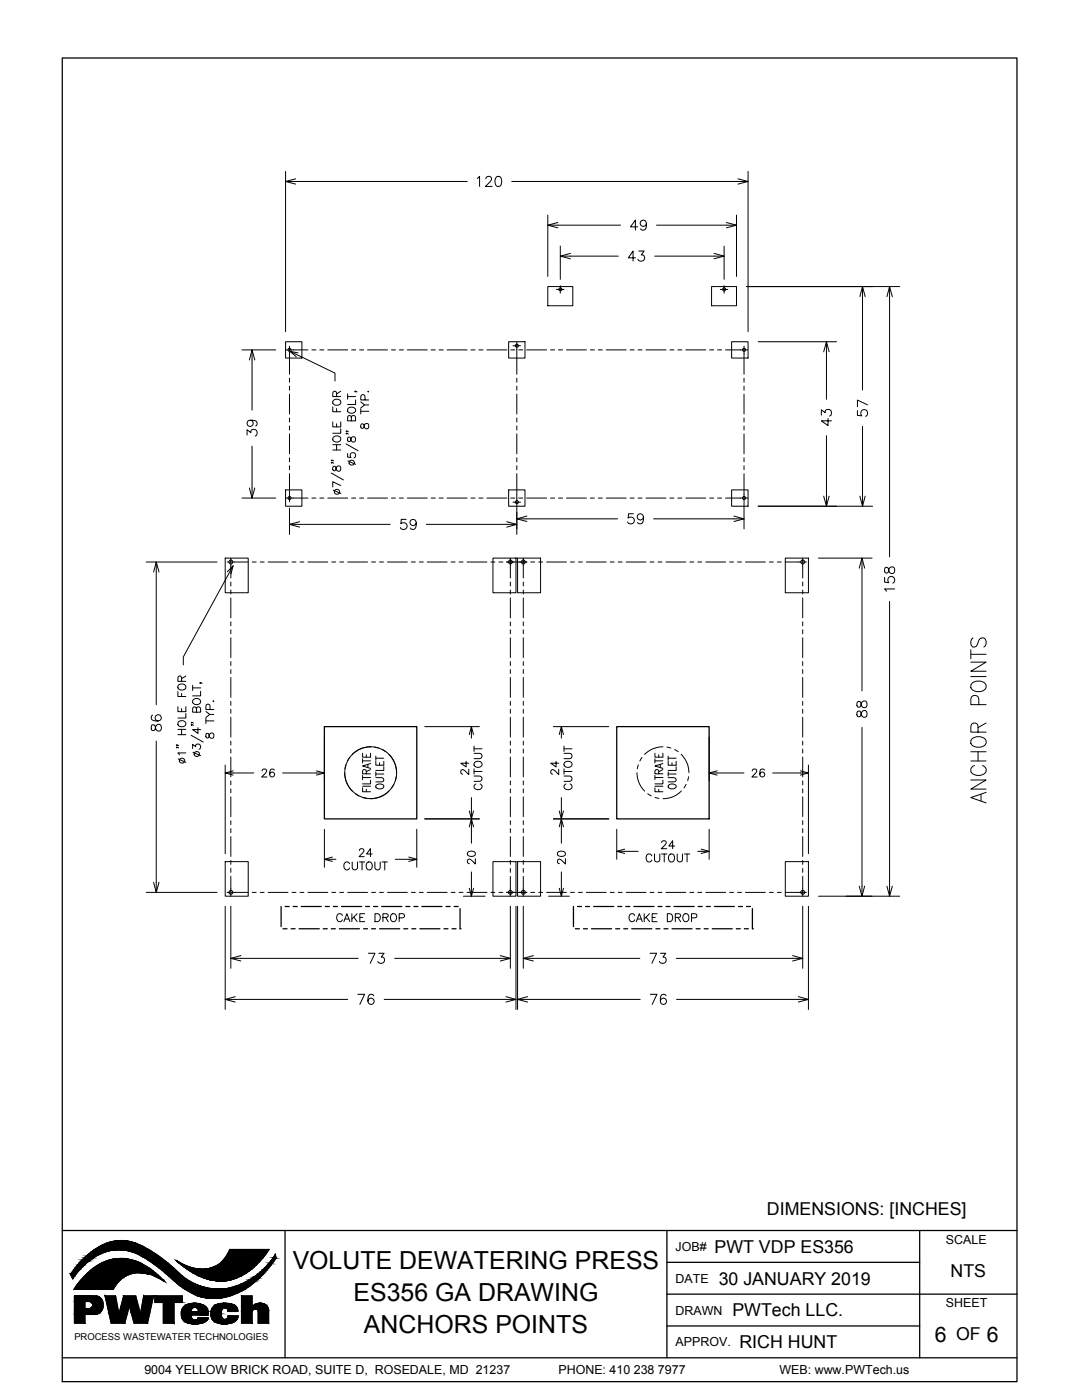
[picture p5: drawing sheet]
<svg xmlns="http://www.w3.org/2000/svg" width="216mm" height="279mm" viewBox="0 0 216 279" stroke-linecap="round" stroke-linejoin="round" font-family="sans-serif">
<defs><g id="words">
<text font-size="6.2" x="197.6" y="161.6" transform="rotate(-90 197.6 161.6)">ANCHOR POINTS</text>
<g font-size="5">
<text x="58.4" y="253.3">VOLUTE DEWATERING PRESS</text>
<text x="70.5" y="259.7">ES356 GA DRAWING</text>
<text x="72.6" y="266">ANCHORS POINTS</text>
</g>
<text font-size="4.9" x="124.2" y="185.2">CAKE DROP</text>
<g font-size="4.3">
<text x="186.6" y="267.7">6</text>
<text x="196.9" y="267.7">6</text>
</g>
<g font-size="3.5">
<text x="153" y="242.4">DIMENSIONS: [INCHES]</text>
<text x="142.6" y="250">PWT VDP ES356</text>
<text x="143.4" y="256.4">30 JANUARY 2019</text>
<text x="189.7" y="254.8">NTS</text>
<text x="146.2" y="262.7">PWTech LLC.</text>
<text x="147.6" y="269.1">RICH HUNT</text>
<text x="190.8" y="267.5">OF</text>
</g>
<g font-size="2.5">
<text x="134.8" y="249.6">JOB#</text>
<text x="188.7" y="248.2">SCALE</text>
<text x="134.8" y="256">DATE</text>
<text x="134.8" y="262.3">DRAWN</text>
<text x="188.7" y="260.8">SHEET</text>
<text x="134.8" y="268.7">APPROV.</text>
<text x="28.8" y="274.2">9004 YELLOW BRICK ROAD, SUITE D, ROSEDALE, MD 21237</text>
<text x="111.4" y="274.2">PHONE: 410 238 7977</text>
<text x="155.5" y="274.2">WEB: www.PWTech.us</text>
</g>
<text font-size="1.9" x="14.8" y="267.3">PROCESS WASTEWATER TECHNOLOGIES</text>
</g></defs>
<!-- layer: DIM ANCHOR -->
<g fill="none" stroke="#000" stroke-width=".2">
<path d="M57 34.2v32M59 36.2h34.2M95.2 35.6l.5-.4v2M96.9 35.7l.4-.5h.4l.3 .2a.63 .63 0 0 1-.2 .9l-.9 .9h1.3M99.1 35.3a.63 .63 0 0 1 .9 .3 1.74 1.74 0 0 1-.2 1.5 .66 .66 0 0 1-.9-.3 1.58 1.58 0 0 1 .2-1.5zM102.1 36.2h45.2M149.3 34.2v32M109.3 42.9v12.3M111.3 44.9h12.5M111.8 49.1v6.7M113.8 51.1h9.6M126.8 51.5h-1.4l.9-1.4v2"/>
<path d="M127.3 45.3h-1.5l1-1.4v2M127.5 50.1h1l-.5 .8a.64 .64 0 0 1 .6 .7 .64 .64 0 0 1-.8 .5l-.3-.1-.2-.3M129 44.6a.63 .63 0 0 1-.9 .6 .63 .63 0 0 1-.2-1 .63 .63 0 0 1 1 0 1.74 1.74 0 0 1-.2 1.6 .63 .63 0 0 1-.9-.1M130.6 51.1h11.9M131 44.9h13.9M144.5 49.1v6.7M147 42.9v12.3M149 57.2h30.5M172.1 59.2v18.6M177.5 59.2v51.9M48.3 69.8h6.7M50.3 71.8v10.1"/>
<path d="M66.5 80a.8 .8 0 0 1 1-.3 .8 .8 0 0 1 .4 .9 .79 .79 0 0 1-1 .3 .79 .79 0 0 1-.4-.9zM67.2 79.1l-.1-.9-.2-.1-.4 .1-.1 .3v.6h1.6M68 78.1l-.8 .5M69.4 79.1h1.6M69.4 78.6v1.1M70.9 78.1v.1v-.1l.3 .1M71 79.8v.9h-1.6M72.8 79.8v-.7a.42 .42 0 0 0-.4-.4 .42 .42 0 0 0-.4 .4v.7h1.6M73.5 78.1v.1zM151.3 68.2h15.6M164.9 70.2v9.5M48.3 99.4h6.7"/>
<path d="M49.3 86.8v-1l.8 .5a.67 .67 0 0 1 .9-.6 .67 .67 0 0 1 .2 1.1l-.3 .2M50 83.9a.63 .63 0 0 1 .5 .8 .63 .63 0 0 1-1 .3 .63 .63 0 0 1 .1-1.1 1.91 1.91 0 0 1 1.6 .2 .58 .58 0 0 1-.2 .9M50.3 89v8.4M66.1 94.4l2.4 1.4M66.2 92.3v.2v-.2l.3 .2M66.2 91.8v.2v-.2l.3 .2M66.4 84.2v1h1.6v-1M66.4 81.2v1h1.6M66.4 89.8h1.6M66.4 88.8h1.6M66.5 93.1a.57 .57 0 0 0 .1 .9l.4-.3a.56 .56 0 0 1 .2-.6 .56 .56 0 0 1 .7 0l.1 .6a.46 .46 0 0 1-.5 .4 .46 .46 0 0 1-.4-.5l-.1-.3a.31 .31 0 0 0-.5-.2zM66.5 87.3a.79 .79 0 0 1 1-.3 .79 .79 0 0 1 .4 .9 .79 .79 0 0 1-1 .3 .79 .79 0 0 1-.4-.9z"/>
<path d="M66.5 97.8l1.5 .7M67.2 81.6v.6M67.2 84.6v.6M67.2 88.8v1M68 96.9l-1.6-.8v1.1M68 85.6v.9h-1.6M69 88.6l2.5 1.4M69.1 86.5v.1v-.1l.4 .1M69.1 86v.2v-.2l.4 .2M69.4 90.5v.7l.6 .1a.56 .56 0 0 1 0-.8 .56 .56 0 0 1 .9 .1 .56 .56 0 0 1-.3 .8M69.4 87.3a.62 .62 0 0 0 .2 .8l.4-.2a.56 .56 0 0 1 .2-.6 .56 .56 0 0 1 .7 0l.1 .5-.2 .3a.58 .58 0 0 1-.7 0 .58 .58 0 0 1-.1-.6 .32 .32 0 0 0-.6-.2zM69.4 81.6a.79 .79 0 0 1 1-.3 .79 .79 0 0 1 .5 .9 .79 .79 0 0 1-1 .3 .79 .79 0 0 1-.5-.9z"/>
<path d="M69.4 92l1.6 .7M70.1 83.3l.3-.4 .4 .1 .2 .3v.7h-1.6v-.7l.1-.3 .3-.1 .2 .2 .1 .9M72 82.1h1.6M72 81.6v1M72 80.2l.7 .6M72.1 84.7a.57 .57 0 0 0 .1 .8l.4-.2a.56 .56 0 0 1 .2-.7 .56 .56 0 0 1 .7 .1l.1 .5a.45 .45 0 0 1-.5 .4 .45 .45 0 0 1-.4-.5l-.1-.3a.31 .31 0 0 0-.5-.1zM73.6 80.8h-.9l-.7 .6M163.9 82.8v-1l.8 .6a.67 .67 0 0 1 1-.5 .67 .67 0 0 1-.2 1.1M164.9 87v12M165.2 83.5v1.4l-1.3-.9h2M171.1 81.9v1l.9 .1a.71 .71 0 0 1-.1-1.1 .71 .71 0 0 1 1.1 .1 .71 .71 0 0 1-.3 1.1M172.1 85.1v13.9"/>
<path d="M173.1 80.8l-2-1v1.4M29.2 112.2h14.1M31.2 114.2v26.4M57.8 101.4v5.3M59.8 104.6h18.1M81 103.7h-.9l-.1 .8a.71 .71 0 0 1 1.1 0 .71 .71 0 0 1-.2 1.1 .71 .71 0 0 1-1-.3M83.1 104.3a.63 .63 0 0 1-.9 .6 .63 .63 0 0 1-.3-1 .63 .63 0 0 1 1.1 0 1.74 1.74 0 0 1-.2 1.7 .58 .58 0 0 1-.9-.2M85.1 104.6h16M103.1 101.1v5.6M105.1 103.5h18.1M126.4 102.5h-1l-.1 .9a.71 .71 0 0 1 1.1 0 .71 .71 0 0 1-.1 1.1 .71 .71 0 0 1-1.1-.3M128.4 103.2a.63 .63 0 0 1-.8 .6 .63 .63 0 0 1-.3-1 .63 .63 0 0 1 1 0 1.76 1.76 0 0 1-.2 1.7 .63 .63 0 0 1-.9-.2"/>
<path d="M130.4 103.5h16.1M148.5 100.3v5.3M151.3 101h22.8M163.3 111.4h10.7M172 113.4v24.5M176.5 115.2v1l.9 .1a.71 .71 0 0 1-.1-1.1 .71 .71 0 0 1 1.1 .1 .71 .71 0 0 1-.3 1.1M176.6 113.3a.77 .77 0 0 0 .2 1.1h.2a1.03 1.03 0 0 0 .5-1 .56 .56 0 0 1 .6-.3 .56 .56 0 0 1 .4 .5v.4a.58 .58 0 0 1-.6 .5 .58 .58 0 0 1-.5-.6l-.1-.4a.4 .4 0 0 0-.7-.2zM178.5 117.5h-2l.4 .5M35.5 138v1h1.6M35.6 136.8a.79 .79 0 0 1 .9-.3 .79 .79 0 0 1 .5 .9 .79 .79 0 0 1-1 .3 .79 .79 0 0 1-.4-.9zM36.2 136v-.9l-.3-.2-.3 .1-.1 .3v.7h1.6M36.2 138.4v.6"/>
<path d="M37.1 134.9l-.9 .5M38.4 137.3h1.6M38.4 136.8v1M38.5 139.7a.79 .79 0 0 1 1-.3 .79 .79 0 0 1 .4 .9 .79 .79 0 0 1-.9 .3 .79 .79 0 0 1-.5-.9zM39.9 136.2v.2v-.2l.4 .2M40 138v.9h-1.6M42.6 139.9v.1zM177.5 120v56.8M30.3 144.7a.79 .79 0 0 0 .2 1.1l.4-.1v-.2a.84 .84 0 0 1 .9-1 .67 .67 0 0 1 .4 .9 .67 .67 0 0 1-.9 .4l-.4-.9a.42 .42 0 0 0-.6-.2zM30.5 142.7a.59 .59 0 0 0-.3 .6 .59 .59 0 0 0 .4 .5 1.17 1.17 0 0 0 1.6-.5 .63 .63 0 0 0-.6-.7 .63 .63 0 0 0-.7 .6 .63 .63 0 0 0 .6 .7M31.2 147.9v28.2M35.3 149.1v.2v-.2l.3 .2"/>
<path d="M35.3 148.7v.1v-.1l.3 .1M35.5 141v1h1.6v-1M35.5 146.6h1.6M35.5 145.6h1.6M35.6 144.1a.79 .79 0 0 1 .9-.3 .79 .79 0 0 1 .5 .9 .79 .79 0 0 1-1 .4 .79 .79 0 0 1-.4-1zM35.6 151.5l1.5 .6M36.2 141.4v.6M36.2 145.6v1M37.1 150.3h-1.6l.3 .3M37.1 142.4v.9h-1.6M38.1 146.7l2.5 1.4M38.2 144.6v.2v-.2l.4 .2"/>
<path d="M38.2 144.2v.1v-.1l.4 .1M38.4 149.4v-.9l.6 .5a.54 .54 0 0 1 .9-.4 .54 .54 0 0 1-.2 .9M38.5 150.1l1.5 .7M39.2 141.5l.3-.4h.4l.1 .4v.6h-1.6v-.6l.2-.4h.3l.2 .1 .1 .9M39.5 145.2v1.2l-1.1-.8h1.6M41.1 143.9h1.6M41.1 143.3v1.1M41.1 142l.7 .6M41.1 146.4a.54 .54 0 0 0 .4 .9l.3-.6a.46 .46 0 0 1 .4-.4 .46 .46 0 0 1 .5 .4l-.1 .5-.2 .1a.78 .78 0 0 1-.8-.9zM41.9 141.6l-.1-.9-.2-.2-.4 .1-.1 .3v.7h1.6M42.7 142.6h-.9l-.7 .6M44.9 152.7v17.7"/>
<path d="M46.5 154.3h4.1M52.3 153.9l.3-.4h.5l.1 .3-.2 .5-.8 .8h1.1M54.7 153.7v-.2a.54 .54 0 0 0-.8 .3 .91 .91 0 0 0 .4 1.3 .5 .5 0 0 0 .5-.5 .5 .5 0 0 0-.5-.5 .5 .5 0 0 0-.5 .4M56.4 154.3h6.7M64.7 147.1v8.8M72.3 157.2v.8h1.6M72.3 150.3v.8h1.6v-.8M72.3 156.9h1.6M72.3 155.2h1.6M72.3 151.8h1.6M72.3 151.4v.9M72.3 154.7v.9"/>
<path d="M73.1 154.4l-.1-.7-.2-.1-.4 .1-.1 .7h1.6M73.1 150.6v.5M73.1 157.5v.5M73.4 152.6v.6M73.9 155.7v.7h-1.6M73.9 152.4l-1.6 .5 1.6 .5M73.9 153.6l-.8 .4M75 155.2l1.3 .1a.39 .39 0 0 1 .3 .3 .39 .39 0 0 1-.3 .4h-1.3M75 151.9v.8h1.6v-.8M75 154.5h1.6M75 151.3h1.6M75 150.9v.8"/>
<path d="M75 154.1v.8M75.1 156.7a1.09 1.09 0 0 1 1.5 .1 .81 .81 0 0 1-.8 .7 .81 .81 0 0 1-.8-.7zM75.7 152.2v.5M76.6 153v.8h-1.6M84.8 145h10.9M93 151.9v1.2l-1.1-.8h1.6M93.5 153.5v1.1l-.7-.8-.6-.2-.2 .1-.1 .5 .4 .3M94.1 146.6v.7M94.1 159.2v2.6M94.6 154.9h1.1a.53 .53 0 0 1 .5 .5 .53 .53 0 0 1-.5 .5h-1.1M94.6 150.3h1.1a.53 .53 0 0 1 .5 .6 .53 .53 0 0 1-.5 .5h-1.1M94.6 154h1.6"/>
<path d="M94.6 148.9v1.1M94.6 153.4v1.1M94.6 149.4h1.6M94.7 152.2a.79 .79 0 0 1 .9-.3 .79 .79 0 0 1 .5 .9 .8 .8 0 0 1-1 .3 .8 .8 0 0 1-.4-.9zM95 156.5a.58 .58 0 0 0-.4 .6 .58 .58 0 0 0 .6 .5h.4a.58 .58 0 0 0 .6-.5 .58 .58 0 0 0-.4-.6M110.4 145h11.1M111 151.9v1.2l-1.1-.8h1.6M111.5 153.5v1.1l-1.1-1-.5 .3 .1 .4 .3 .2M112 146.6v.7M112 159.2v2.6M112.5 154.9h1.2a.54 .54 0 0 1 .4 .5 .54 .54 0 0 1-.4 .5h-1.2M112.5 150.3h1.2a.54 .54 0 0 1 .4 .6 .54 .54 0 0 1-.4 .5h-1.2"/>
<path d="M112.5 154h1.6M112.5 149.4h1.6M112.5 148.9v1.1M112.5 153.4v1.1M112.6 152.2a.79 .79 0 0 1 1-.3 .79 .79 0 0 1 .5 .9 .79 .79 0 0 1-1 .3 .79 .79 0 0 1-.5-.9zM112.9 156.5a.58 .58 0 0 0-.4 .6 .58 .58 0 0 0 .7 .5h.3a.58 .58 0 0 0 .6-.5 .58 .58 0 0 0-.4-.6M130.7 157.2v.8h1.6M130.7 150.3v.8h1.6v-.8M130.7 156.9h1.6M130.7 155.2h1.6M130.7 151.4v.9M130.7 154.7v.9"/>
<path d="M130.7 151.8h1.6M131.4 154.4v-.7l-.3-.1-.4 .1v.7h1.6M131.4 150.6v.5M131.4 157.5v.5M131.7 152.6v.6M132.3 155.7v.7h-1.6M132.3 152.4l-1.6 .5 1.6 .5M132.3 153.6l-.9 .4M133.3 155.2l1.4 .1a.39 .39 0 0 1 .2 .3 .39 .39 0 0 1-.2 .4h-1.4M133.3 151.9v.8h1.6v-.8M133.3 154.5h1.6M133.3 150.9v.8"/>
<path d="M133.3 154.1v.8M133.3 151.3h1.6M133.4 156.7a1.09 1.09 0 0 1 1.5 .1 .81 .81 0 0 1-.8 .7 .81 .81 0 0 1-.8-.7zM134.1 152.2v.5M134.9 153v.8h-1.6M141.5 147.1v8.8M143.1 154.3h5.3M150.1 153.9l.3-.4h.5l.1 .3-.2 .5-.8 .8h1.1M152.5 153.7l-.1-.2a.54 .54 0 0 0-.7 .3 .96 .96 0 0 0 .4 1.3 .5 .5 0 0 0 .5-.5 .5 .5 0 0 0-.4-.5 .5 .5 0 0 0-.6 .4M154.2 154.3h5.5M161.3 152.7v17.7M171.1 142a.72 .72 0 0 0 .2 1h.2a1.03 1.03 0 0 0 .5-.9 .54 .54 0 0 1 .6-.3 .54 .54 0 0 1 .4 .5v.4a.57 .57 0 0 1-.6 .5 .57 .57 0 0 1-.5-.6l-.1-.4a.4 .4 0 0 0-.7-.2z"/>
<path d="M171.1 140.1a.74 .74 0 0 0 .2 1l.4-.1 .1-.2a.72 .72 0 0 1 .3-.8 .72 .72 0 0 1 .8 .1 .82 .82 0 0 1-.3 1.1 .77 .77 0 0 1-.8-.9 .43 .43 0 0 0-.7-.2zM172 145.2v31.6M29.2 178.1h14.1M64.7 165.5v7.6M66.3 171.5h.7M69.7 172.4a.58 .58 0 0 0-.6-.4 .58 .58 0 0 0-.5 .6v.4a.58 .58 0 0 0 .5 .6 .58 .58 0 0 0 .6-.4M70.3 172v1.1a.53 .53 0 0 0 .5 .5 .53 .53 0 0 0 .5-.5v-1.1M71.7 169.7l.2-.3h.4l.3 .4-1 1.2h1.1M71.7 172h1.1M72.2 172v1.6M73.2 172.2l.2-.1a.79 .79 0 0 1 .9 .5 .79 .79 0 0 1-.5 1 .84 .84 0 0 1-.7-.5 .84 .84 0 0 1 .1-.9zM74.3 170.4h-1.1l.7-1v1.6"/>
<path d="M74.8 172v1.1a.53 .53 0 0 0 .5 .5 .53 .53 0 0 0 .6-.5v-1.1M76.2 172h1.1M76.8 172v1.6M78.9 171.5h2.7M83.2 165.5v7.6M84.8 163.4h10.9M92.5 178.9h4.3M93.3 170.1a1.01 1.01 0 0 1 1.5 .2v.2a.92 .92 0 0 1-1.5 0zM94.1 165v3.3M94.1 174v3.3M94.8 171.4v1l-.7-.7a.49 .49 0 0 0-.7-.2l-.1 .6 .3 .3M109.5 178.9h4.1"/>
<path d="M110.4 163.4h11.1M111.3 170.1a1.02 1.02 0 0 1 1.5 .2v.2a.92 .92 0 0 1-1.6 0zM112 165v3.3M112 174v3.3M112.8 171.4v1l-.7-.7-.6-.2-.2 .1-.1 .5 .4 .3M123.1 165.5v6M124.7 169.9h2.6M130.1 170.8a.59 .59 0 0 0-.7-.4 .59 .59 0 0 0-.5 .6v.4a.59 .59 0 0 0 .5 .6 .59 .59 0 0 0 .7-.4M130.6 170.4v1.2a.53 .53 0 0 0 .5 .4 .53 .53 0 0 0 .6-.4v-1.2M132 168.1l.2-.2 .4-.1 .3 .1v.3l-.9 1.2h1M132 170.4h1.1M132.5 170.4v1.6"/>
<path d="M133.5 170.6a.59 .59 0 0 1 .7-.1 .59 .59 0 0 1 .4 .5v.4a.6 .6 0 0 1-.6 .6 .6 .6 0 0 1-.6-.6zM134.6 168.8h-1.1l.7-1v1.6M135.1 170.4v1.2a.53 .53 0 0 0 .6 .4 .53 .53 0 0 0 .5-.4v-1.2M136.6 170.4h1M137.1 170.4v1.6M139.2 169.9h.7M141.5 165.5v6M163.3 178.9h16.2M44.9 180.9v20.6M46.1 180.8v12.5M46.9 199.5h22.5M48.1 191.3h23.4"/>
<path d="M68.3 182.7a.59 .59 0 0 0-.6-.4 .59 .59 0 0 0-.5 .6v.4a.59 .59 0 0 0 .5 .6 .59 .59 0 0 0 .6-.3M68.6 183.9l.6-1.5 .6 1.5M68.9 183.4h.7M70.2 182.4v1.5M70.6 183l.7 .9M71.3 182.4l-1.1 1M71.4 198.4h1.3l-.9 2M71.8 183.1h.6M72.8 182.4h-1v1.5h1M73.5 190.2h1.3l-.9 2.1M74.6 198.7a.58 .58 0 0 0-.6-.3 .58 .58 0 0 0-.5 .4 1.15 1.15 0 0 0 .5 1.6 .63 .63 0 0 0 .7-.5 .63 .63 0 0 0-.6-.7 .63 .63 0 0 0-.7 .6M74.8 182.4h.6a.85 .85 0 0 1 .5 .7 .85 .85 0 0 1-.5 .8h-.6z"/>
<path d="M75.6 190.2h1l-.5 .8a.67 .67 0 0 1 .6 .9 .67 .67 0 0 1-1.1 .3l-.2-.3M76.4 183.1l.9-.1 .2-.4-.4-.2h-.7v1.5M76.7 199.5h24.3M76.9 183.1l.6 .8M78.1 182.6a.59 .59 0 0 1 .6-.2 .59 .59 0 0 1 .4 .5v.4a.6 .6 0 0 1-.6 .7 .6 .6 0 0 1-.6-.7zM78.7 191.3h21.1M79.7 183.2h.6a.42 .42 0 0 0 .4-.3 .42 .42 0 0 0-.1-.5h-.9v1.5M101.8 180.8v12.5M103 180.9v20.6M103.3 180.9v20.6M104.4 180.8v12.5M105.3 199.5h22.4"/>
<path d="M106.4 191.3h21.3M129.7 190.2h1.3l-.9 2.1M129.8 198.4h1.3l-1 2M131.8 190.2h1l-.5 .8a.67 .67 0 0 1 .6 .9 .67 .67 0 0 1-1.1 .3l-.2-.3M132.9 198.7a.58 .58 0 0 0-.6-.3 .58 .58 0 0 0-.5 .4 1.56 1.56 0 0 0 .2 1.6 .62 .62 0 0 0 .9-.3 .62 .62 0 0 0-.4-.8 .62 .62 0 0 0-.7 .5M134.9 191.3h23.3M135 199.5h24.3M160.2 180.8v12.5M161.3 180.9v20.6"/>
<circle cx="67.2" cy="98.1" r=".53"/>
<circle cx="70.2" cy="92.3" r=".52"/>
<circle cx="36.3" cy="151.8" r=".53"/>
<circle cx="39.2" cy="150.5" r=".52"/>
</g>
<!-- layer: 0 -->
<g fill="none" stroke="#000" stroke-width=".2">
<path d="M57 36.2h2M59 35.7l-2 .5 2 .5M147.3 35.7l2 .5-2 .5M147.3 36.2h2M109.3 44.9h2M111.3 44.4l-2 .5 2 .6M111.8 51.1h2M113.8 50.6l-2 .5 2 .5M142.5 50.6l2 .5-2 .5M142.5 51.1h2M144.9 44.4l2.1 .5-2.1 .6M144.9 44.9h2.1"/>
<path d="M171.6 59.2l.5-2 .5 2M172.1 57.2v2M177 59.2l.5-2 .6 2M177.5 57.2v2M49.8 71.8l.5-2 .5 2M50.3 69.8v2M57.9 70.1l8.9 4.4v1.6M59.5 70.4l-1.6-.3 1.2 1.1M164.4 70.2l.5-2 .5 2M164.9 68.2v2M49.8 97.4l.5 2 .5-2M50.3 97.4v2"/>
<path d="M164.4 99l.5 2 .5-2M164.9 99v2M171.6 99l.5 2 .5-2M172.1 99v2M30.6 114.2l.6-2 .5 2M31.2 112.2v2M45.4 114.1l1.1-1.2-.4 1.6M46.5 112.9l-9.9 18.2v1.6M57.8 104.6h2M59.8 104.1l-2 .5 2 .6M101.1 104.1l2 .5-2 .6M101.1 104.6h2"/>
<path d="M103.1 103.5h2M105.1 103l-2 .5 2 .6M146.5 103l2 .5-2 .6M146.5 103.5h2M171.4 113.4l.6-2 .5 2M172 111.4v2M44.9 154.3h1.6M46.5 153.8l-1.6 .5 1.6 .4M63.1 153.8l1.6 .5-1.6 .4M63.1 154.3h1.6M93.6 146.6l.5-1.6 .4 1.6M94.1 145v1.6"/>
<path d="M111.6 146.6l.4-1.6 .4 1.6M112 145v1.6M141.5 154.3h1.6M143.1 153.8l-1.6 .5 1.6 .4M159.7 153.8l1.6 .5-1.6 .4M159.7 154.3h1.6M30.6 176.1l.6 2 .5-2M31.2 176.1v2M64.7 171.5h1.6M66.3 171l-1.6 .5 1.6 .4M81.6 171l1.6 .5-1.6 .4M81.6 171.5h1.6"/>
<path d="M93.6 161.8l.5 1.6 .4-1.6M93.6 177.3l.5 1.6 .4-1.6M93.6 165l.5-1.6 .4 1.6M94.1 161.8v3.2M94.1 177.3v1.6M111.6 161.8l.4 1.6 .4-1.6M111.6 177.3l.4 1.6 .4-1.6M111.6 165l.4-1.6 .4 1.6M112 161.8v3.2M112 177.3v1.6M123.1 169.9h1.6M124.7 169.5l-1.6 .4 1.6 .4"/>
<path d="M139.9 169.5l1.6 .4-1.6 .4M139.9 169.9h1.6M171.4 176.8l.6 2.1 .5-2.1M172 176.8v2.1M177 176.8l.5 2.1 .6-2.1M177.5 176.8v2.1M44.9 199.5h2M46.1 191.3h2M46.9 198.9l-2 .6 2 .5M48.1 190.7l-2 .6 2 .5M99.8 190.7l2 .6-2 .5M99.8 191.3h2"/>
<path d="M101 198.9l2 .6-2 .5M101 199.5h2M103.3 199.5h2M104.4 191.3h2M105.3 198.9l-2 .6 2 .5M106.4 190.7l-2 .6 2 .5M158.2 190.7l2 .6-2 .5M158.2 191.3h2M159.3 198.9l2 .6-2 .5M159.3 199.5h2"/>
</g>
<!-- layer: PWT-FOOTPRINT AND ANCHOR -->
<g fill="none" stroke="#000" stroke-width=".2">
<path d="M109.3 57.2h5v3.8h-5zM142 57.2h5v3.8h-5zM57 68.2h3.2v3.3h-3.2zM101.5 68.2h3.3v3.3h-3.3zM146 68.2h3.3v3.3h-3.3zM57 97.8h3.2v3.2h-3.2zM101.5 97.8h3.3v3.2h-3.3zM146 97.8h3.3v3.2h-3.3zM44.9 111.4h4.6v6.9h-4.6zM98.4 111.4h4.6v6.9h-4.6zM103 111.4h.3M103.3 111.4h4.6v6.9h-4.6z"/>
<path d="M156.7 111.4h4.6v6.9h-4.6zM44.9 172h4.6v6.9h-4.6zM98.4 172h4.6v6.9h-4.6zM103.3 172h4.6v6.9h-4.6zM156.7 172h4.6v6.9h-4.6z"/>
<circle cx="111.8" cy="57.8" r=".31"/>
<circle cx="144.5" cy="57.8" r=".31"/>
<circle cx="57.8" cy="69.8" r=".31"/>
<circle cx="103.1" cy="69" r=".31"/>
<circle cx="148.5" cy="69.8" r=".31"/>
<circle cx="57.8" cy="99.4" r=".31"/>
<circle cx="148.5" cy="99.4" r=".31"/>
<circle cx="46.1" cy="112.2" r=".39"/>
<circle cx="101.8" cy="112.2" r=".39"/>
<circle cx="103.1" cy="100.2" r=".31"/>
<circle cx="104.4" cy="112.2" r=".39"/>
<circle cx="160.2" cy="112.2" r=".39"/>
<circle cx="46.1" cy="178.1" r=".39"/>
<circle cx="101.8" cy="178.1" r=".39"/>
<circle cx="104.4" cy="178.1" r=".39"/>
<circle cx="160.2" cy="178.1" r=".39"/>
</g>
<!-- layer: REFERENCE -->
<g fill="none" stroke="#000" stroke-width=".2">
<path d="M111 57.8h1.5M111.8 57v1.5M143.7 57.8h1.5M144.5 57v1.5M57 69.8h4.4M57.8 69.1v5.6M57.8 75.5v.8M57.8 77.1v.8M57.8 78.7v3.9M62.2 69.8h.8M63.8 69.8h.8M65.4 69.8h4"/>
<path d="M70.2 69.8h.8M71.8 69.8h.8M73.3 69.8h4M78.1 69.8h.8M79.7 69.8h.8M81.3 69.8h4M86 69.8h.8M87.6 69.8h.8M89.2 69.8h4M94 69.8h.8M95.6 69.8h.8M97.2 69.8h3.9"/>
<path d="M101.9 69.8h.8M102.4 69h1.5M103.1 68.3v6.4M103.1 75.5v.8M103.1 77.1v.8M103.1 78.7v3.9M103.5 69.8h.8M105.1 69.8h4M109.9 69.8h.8M111.4 69.8h.8M113 69.8h4M117.8 69.8h.8"/>
<path d="M119.4 69.8h.8M121 69.8h3.9M125.7 69.8h.8M127.3 69.8h.8M128.9 69.8h4M133.7 69.8h.8M135.3 69.8h.8M136.8 69.8h4M141.6 69.8h.8M143.2 69.8h.8M144.8 69.8h4.4M148.5 69.1v5.6"/>
<path d="M148.5 75.5v.8M148.5 77.1v.8M148.5 78.7v3.9M57 99.4h4.4M57.8 83.4v.8M57.8 85v.8M57.8 86.6v4M57.8 91.4v.8M57.8 92.9v.8M57.8 94.5v5.6M62.2 99.4h.8M63.8 99.4h.8"/>
<path d="M65.4 99.4h4M70.2 99.4h.8M71.8 99.4h.8M73.3 99.4h4M78.1 99.4h.8M79.7 99.4h.8M81.3 99.4h4M86 99.4h.8M87.6 99.4h.8M89.2 99.4h4M94 99.4h.8M95.6 99.4h.8"/>
<path d="M97.2 99.4h3.9M101.9 99.4h.8M103.1 83.4v.8M103.1 85v.8M103.1 86.6v4M103.1 91.4v.8M103.1 92.9v.8M103.1 94.5v6.5M103.5 99.4h.8M105.1 99.4h4M109.9 99.4h.8M111.4 99.4h.8"/>
<path d="M113 99.4h4M117.8 99.4h.8M119.4 99.4h.8M121 99.4h3.9M125.7 99.4h.8M127.3 99.4h.8M128.9 99.4h4M133.7 99.4h.8M135.3 99.4h.8M136.8 99.4h4M141.6 99.4h.8M143.2 99.4h.8"/>
<path d="M144.8 99.4h4.4M148.5 83.4v.8M148.5 85v.8M148.5 86.6v4M148.5 91.4v.8M148.5 92.9v.8M148.5 94.5v5.6M45.3 112.2h4.2M46.1 111.4v4M46.1 116.2v.7M46.1 117.8v.7M46.1 119.3v4"/>
<path d="M50.3 112.2h.8M51.9 112.2h.8M53.5 112.2h4M58.3 112.2h.8M59.9 112.2h.7M61.4 112.2h4M66.2 112.2h.8M67.8 112.2h.8M69.4 112.2h3.9M74.1 112.2h.8M75.7 112.2h.8M77.3 112.2h4"/>
<path d="M82.1 112.2h.8M83.7 112.2h.8M85.3 112.2h3.9M90 112.2h.8M91.6 112.2h.8M93.2 112.2h4M98 112.2h.7M99.5 112.2h.8M101.1 112.2h4.1M101.8 111.4v4M101.8 116.2v.7M101.8 117.8v.7"/>
<path d="M101.8 119.3v4M102.4 100.2h1.5M104.4 111.4v4M104.4 116.2v.7M104.4 117.8v.7M104.4 119.3v4M105.9 112.2h.8M107.5 112.2h.8M109.1 112.2h3.9M113.8 112.2h.8M115.4 112.2h.8M117 112.2h4"/>
<path d="M121.8 112.2h.8M123.4 112.2h.7M124.9 112.2h4M129.7 112.2h.8M131.3 112.2h.8M132.9 112.2h3.9M137.6 112.2h.8M139.2 112.2h.8M140.8 112.2h4M145.6 112.2h.8M147.2 112.2h.8M148.8 112.2h3.9"/>
<path d="M153.5 112.2h.8M155.1 112.2h.8M156.7 112.2h4.2M160.2 111.4v4M160.2 116.2v.7M160.2 117.8v.7M160.2 119.3v4M46.1 124.1v.8M46.1 125.7v.8M46.1 127.3v3.9M46.1 132v.8M46.1 133.6v.8"/>
<path d="M46.1 135.2v4M46.1 140v.8M101.8 124.1v.8M101.8 125.7v.8M101.8 127.3v3.9M101.8 132v.8M101.8 133.6v.8M101.8 135.2v4M101.8 140v.8M104.4 124.1v.8M104.4 125.7v.8M104.4 127.3v3.9"/>
<path d="M104.4 132v.8M104.4 133.6v.8M104.4 135.2v4M104.4 140v.8M160.2 124.1v.8M160.2 125.7v.8M160.2 127.3v3.9M160.2 132v.8M160.2 133.6v.8M160.2 135.2v4M160.2 140v.8M46.1 141.6v.7"/>
<path d="M46.1 143.2v3.9M46.1 147.9v.8M46.1 149.5v.8M46.1 151.1v3.9M46.1 155.9v.7M46.1 157.4v.8M46.1 159v4M68.8 154.2v.3a5.2 5.2 0 0 0 1.5 3.4M69 152.6l-.2 .8M69.8 151.2l-.5 .7M70.9 158.4l.7 .4M72.3 159.2l.9 .1"/>
<path d="M74 149a5 5 0 0 0-3.7 1.6M74.7 149.1l.8 .2M76.3 149.6l.7 .4M77.6 150.5l.3 .4a5.2 5.2 0 0 1 1.2 3.3M77.6 157.9l-.1 .1a5 5 0 0 1-3.5 1.4M78.6 156.5l-.5 .7M79.1 155l-.2 .8M101.8 141.6v.7M101.8 143.2v3.9M101.8 147.9v.8M101.8 149.5v.8M101.8 151.1v3.9"/>
<path d="M101.8 155.9v.7M101.8 157.4v.8M101.8 159v4M104.4 141.6v.7M104.4 143.2v3.9M104.4 147.9v.8M104.4 149.5v.8M104.4 151.1v3.9M104.4 155.9v.7M104.4 157.4v.8M104.4 159v4M127.1 154.2v.3a5.2 5.2 0 0 0 1.5 3.4"/>
<path d="M127.4 152.6l-.2 .8M128.1 151.2l-.4 .7M129.2 158.4l.7 .4M130.7 159.2l.8 .1M132.3 149a5.1 5.1 0 0 0-3.7 1.6M133.1 149.1l.8 .2M134.6 149.6l.7 .4M135.9 150.5l.4 .4a4.9 4.9 0 0 1 1.2 3.3M136 157.9l-.2 .1a5 5 0 0 1-3.5 1.4M136.9 156.5l-.4 .7M137.4 155l-.2 .8M160.2 141.6v.7"/>
<path d="M160.2 143.2v3.9M160.2 147.9v.8M160.2 149.5v.8M160.2 151.1v3.9M160.2 155.9v.7M160.2 157.4v.8M160.2 159v4M45.3 178.1h4.2M46.1 163.8v.8M46.1 165.4v.8M46.1 167v3.9M46.1 171.7v.8"/>
<path d="M46.1 173.3v.8M46.1 174.9v3.9M50.3 178.1h.8M51.9 178.1h.8M53.5 178.1h4M58.3 178.1h.8M59.9 178.1h.7M61.4 178.1h4M66.2 178.1h.8M67.8 178.1h.8M69.4 178.1h3.9M74.1 178.1h.8"/>
<path d="M75.7 178.1h.8M77.3 178.1h4M82.1 178.1h.8M83.7 178.1h.8M85.3 178.1h3.9M90 178.1h.8M91.6 178.1h.8M93.2 178.1h4M98 178.1h.7M99.5 178.1h.8M101.1 178.1h4.1M101.8 163.8v.8"/>
<path d="M101.8 165.4v.8M101.8 167v3.9M101.8 171.7v.8M101.8 173.3v.8M101.8 174.9v3.9M104.4 163.8v.8M104.4 165.4v.8M104.4 167v3.9M104.4 171.7v.8M104.4 173.3v.8M104.4 174.9v3.9M105.9 178.1h.8"/>
<path d="M107.5 178.1h.8M109.1 178.1h3.9M113.8 178.1h.8M115.4 178.1h.8M117 178.1h4M121.8 178.1h.8M123.4 178.1h.7M124.9 178.1h4M129.7 178.1h.8M131.3 178.1h.8M132.9 178.1h3.9M137.6 178.1h.8"/>
<path d="M139.2 178.1h.8M140.8 178.1h4M145.6 178.1h.8M147.2 178.1h.8M148.8 178.1h3.9M153.5 178.1h.8M155.1 178.1h.8M156.7 178.1h4.2M160.2 163.8v.8M160.2 165.4v.8M160.2 167v3.9M160.2 171.7v.8"/>
<path d="M160.2 173.3v.8M160.2 174.9v3.9"/>
</g>
<!-- layer: 0 -->
<g fill="none" stroke="#000" stroke-width=".25">
<path d="M64.7 145h18.5v18.4h-18.5zM123.1 145h18.4v18.4h-18.4zM56.1 180.9v4M56.5 185.4h.8M56.9 180.9h.8M58.1 185.4h.8M58.5 180.9h.8M59.7 185.4h4M60.1 180.9h4M64.5 185.4h.8M64.9 180.9h.8M66.1 185.4h.8"/>
<path d="M66.5 180.9h.8M67.7 185.4h4M68.1 180.9h4.1M72.5 185.4h.8M73 180.9h.7M74.1 185.4h.8M74.5 180.9h.9M75.7 185.4h4.1M76.2 180.9h4M80.6 185.4h.8M81 180.9h.8M82.2 185.4h.8"/>
<path d="M82.6 180.9h.8M83.8 185.4h4M84.2 180.9h4M88.6 185.4h.8M89 180.9h.8M90.2 185.4h.8M90.6 180.9h.8M91.8 185.4h.1M91.8 181.3v4.1M114.4 180.9v4M114.8 185.4h.8M115.2 180.9h.8"/>
<path d="M116.4 185.4h.8M116.8 180.9h.8M118 185.4h4M118.4 180.9h4.1M142.1 185.4h4M142.5 180.9h4M146.9 185.4h.8M147.3 180.9h.8M148.5 185.4h.8M148.9 180.9h.9M150.1 185.4h.1M150.1 181.3v4.1"/>
</g>
<!-- layer: HIDDEN -->
<circle cx="74" cy="154.2" r="5.2" fill="none" stroke="#000" stroke-width=".2"/>
<!-- layer: PWT-Title -->
<path d="M12.4 11.6h190.5v264.1h-190.5zM12.4 245.6h190.5M56.9 245.6v25.4M133.1 245.6v25.4M133.1 251.9h50.4M133.1 258.3h69.8M183.5 245.6v25.4M12.4 271h190.5M133.1 264.6h50.4" fill="none" stroke="#000" stroke-width=".25"/>
<!-- layer: PWT TITLEBLOCK LOGO -->
<g fill="#000" stroke="#000" stroke-width=".2">
<path d="M14.5 255.1h.1l-.1 .1zM23.9 247.6h.8zM24.2 251.2h.1zM32.2 255.4h.2l.3 .3zM40.7 253.3h9.5zM41.4 253.2h8.9zM41.8 259.1h1.4zM43.5 255.7h1.3zM38.2 264.2h1.4zM38.6 260.1h.3zM42.5 263.5h4.6zM44.1 264.2h1.3z"/>
<path d="M44.5 260.1h.3zM51.7 260.1h.3z"/>
<path d="M14.3 254.7l.3 .4 .3-.4zM14.3 254.7l.3 .4z"/>
<path d="M14.1 254.3l.8 .4 .3-.4zM14.1 254.3l.8 .4h-.6z"/>
<path d="M14.1 254.2l1.1 .1v-.1zM14.1 254.2l1.1 .1h-1.1z"/>
<path d="M14.7 253.4l.5 .8 .7-.8zM14.7 253.4l.5 .8h-1.1z"/>
<path d="M14.8 253.3h1.2zM14.7 253.4h1.2z"/>
<path d="M15.1 252.9l.9 .4 .3-.4zM15.1 252.9l.9 .4h-1.2z"/>
<path d="M15.4 252.5l.9 .4 .5-.4zM15.4 252.5l.9 .4h-1.2z"/>
<path d="M15.5 252.4h1.3zM15.5 252.4l1.3 .1z"/>
<path d="M14.9 259.7l2 1.5v-1.5zM14.9 259.7l2 1.5h-2z"/>
<path d="M15.9 251.9l.9 .5 .6-.5zM15.9 251.9l.9 .5h-1.3z"/>
<path d="M16.1 251.8l1.3 .1 .2-.1zM16.1 251.8l1.3 .1h-1.5z"/>
<path d="M16.4 251.5l1.2 .3 .4-.3zM16.4 251.5l1.2 .3h-1.5z"/>
<path d="M16.5 251.4h1.6zM16.4 251.5h1.6z"/>
<path d="M16.8 251.1l1.3 .3 .5-.3zM16.5 251.4l.3-.3 1.3 .3z"/>
<path d="M16.9 251h1.7zM16.8 251.1h1.8z"/>
<path d="M17.2 250.7l1.4 .3 .5-.3zM17.2 250.7l1.4 .3h-1.7z"/>
<path d="M14.9 258.6l4.7 .1-.3-.1zM14.9 258.6l4.7 .1h-4.7z"/>
<path d="M14.9 258.7l4.9 .2-.2-.2zM14.9 258.7l4.9 .2h-4.9z"/>
<path d="M17.5 250.5l1.6 .2 .5-.2zM17.2 250.7l.3-.2 1.6 .2z"/>
<path d="M17.5 250.4h2.1zM17.5 250.4l2.1 .1z"/>
<path d="M14.9 258.9l5.1 .1-.2-.1zM14.9 258.9l5.1 .1h-5.1z"/>
<path d="M14.9 259l5.3 .2-.2-.2zM14.9 259l5.3 .2h-5.3z"/>
<path d="M17.8 250.2l1.8 .2 .6-.2zM17.5 250.4l.3-.2 1.8 .2z"/>
<path d="M14.9 259.2l5.5 .3-.2-.3zM14.9 259.2l5.5 .3h-5.5z"/>
<path d="M14.9 259.5l5.5 .2v-.2zM14.9 259.5l5.5 .2h-5.5z"/>
<path d="M17.8 259.7l2.7 .1zM17.8 259.7l2.7 .1z"/>
<path d="M17.9 259.8h2.6zM17.9 259.8h2.6zM18.1 259.8h2.4zM18.1 259.8h2.4z"/>
<path d="M18.1 259.8l2.4 .1zM18.1 259.8l2.4 .1z"/>
<path d="M18.2 259.9l2.3 .1zM18.2 259.9l2.3 .1z"/>
<path d="M18.3 260l2.2 .1v-.1zM18.3 260l2.2 .1h-2.1z"/>
<path d="M18.1 249.9l2.1 .3 .7-.3zM17.8 250.2l.3-.3 2.1 .3z"/>
<path d="M18.2 249.9h2.8zM18.1 249.9h2.8z"/>
<path d="M18.6 249.6l2.4 .3 .8-.3zM18.2 249.9l.4-.3 2.4 .3z"/>
<path d="M18.7 249.5l3.1 .1 .7-.1zM18.6 249.6l.1-.1 3.1 .1z"/>
<path d="M15.1 256.8l7.5 .5 .3-.5zM15.1 256.8l7.5 .5h-7.8z"/>
<path d="M21 258.6l2.7 3.4-.6-3.4zM21 258.6l2.7 3.4h-2z"/>
<path d="M15.3 256.5l7.6 .3 .2-.3zM15.3 256.5l7.6 .3h-7.8z"/>
<path d="M18.8 249.4h4.4zM18.7 249.5h3.8z"/>
<path d="M15.5 256.3l7.6 .2 .1-.2zM15.5 256.3l7.6 .2h-7.8z"/>
<path d="M15.8 255.8l7.4 .5 .4-.5zM15.8 255.8l7.4 .5h-7.7z"/>
<path d="M16 255.7l7.6 .1 .2-.1zM16 255.7l7.6 .1h-7.8z"/>
<path d="M18.9 249.4h5zM18.8 249.4h4.4z"/>
<path d="M16.2 255.4l7.6 .3 .3-.3zM16.2 255.4l7.6 .3h-7.8z"/>
<path d="M24.2 251.2h.6zM24 251.2h.8z"/>
<path d="M16.6 255l7.5 .4 .4-.4zM16.6 255l7.5 .4h-7.9z"/>
<path d="M23.9 247.6h.9zM23.5 247.6h1.3z"/>
<path d="M16.7 254.9l7.8 .1 .2-.1zM16.7 254.9l7.8 .1h-7.9z"/>
<path d="M24 251.2h.9zM23.7 251.2h1.2z"/>
<path d="M23.5 247.6l1.8 .1zM23.2 247.7h2.1z"/>
<path d="M23.7 251.2h1.4zM23.1 251.2h2z"/>
<path d="M23.1 251.2l2.3 .1zM22.8 251.3h2.6z"/>
<path d="M16.9 254.7l7.8 .2 .4-.2zM16.9 254.7l7.8 .2h-8z"/>
<path d="M23.2 247.7h2.2zM22.9 247.7h2.5z"/>
<path d="M22.8 251.3h2.8zM22.5 251.3h3.1z"/>
<path d="M22.9 247.7l2.9 .1zM22.5 247.8h3.3z"/>
<path d="M22.5 251.3l3.7 .1zM22.1 251.4l.4-.1 3.7 .1z"/>
<path d="M17.2 254.4l7.9 .3 .6-.3zM17.2 254.4l7.9 .3h-8.2z"/>
<path d="M22.5 247.8h3.5zM22.3 247.8h3.7z"/>
<path d="M22.3 247.8l4.1 .1zM21.9 247.9l.4-.1 4.1 .1z"/>
<path d="M22.1 251.4l4.3 .1zM21.8 251.5h4.6z"/>
<path d="M17.4 254.2l8.3 .2 .6-.2zM17.4 254.2l8.3 .2h-8.5z"/>
<path d="M21.8 251.5l5.2 .2-.6-.2zM21.3 251.7l.5-.2 5.2 .2z"/>
<path d="M21.9 247.9l4.7 .1zM21.7 248h4.9z"/>
<path d="M17.4 254.1h9zM17.4 254.1l8.9 .1z"/>
<path d="M21.7 248l5.4 .1-.5-.1zM21.3 248.1l.4-.1 5.4 .1z"/>
<path d="M17.5 254l8.9 .1 .5-.1zM17.5 254l8.9 .1h-9z"/>
<path d="M21.3 251.7h5.8zM21.1 251.7h6z"/>
<path d="M21.3 248.1l6 .1-.2-.1zM21 248.2l.3-.1 6 .1z"/>
<path d="M24.7 258.6l2.9 2.2-.5-2.2zM24.7 258.6l2.9 2.2h-3.5z"/>
<path d="M21.1 251.7l6.5 .2-.5-.2zM20.8 251.9l.3-.2 6.5 .2z"/>
<path d="M21 248.2l7 .3-.7-.3zM20.3 248.5l.7-.3 7 .3z"/>
<path d="M17.6 254h9.9zM17.6 254h9.3z"/>
<path d="M20.8 251.9l7 .1-.2-.1zM20.5 252l.3-.1 7 .1z"/>
<path d="M20.5 252l7.6 .1-.3-.1zM20.3 252.1l.2-.1 7.6 .1z"/>
<path d="M20.3 248.5l7.9 .1zM20.2 248.6h8z"/>
<path d="M20.3 252.1l8.2 .2-.4-.2zM19.8 252.3l.5-.2 8.2 .2z"/>
<path d="M20.2 248.6l8.6 .3-.6-.3zM19.7 248.9l.5-.3 8.6 .3z"/>
<path d="M19.8 252.3l8.8 .1zM19.7 252.4h8.9z"/>
<path d="M19.7 252.4l9.4 .3-.5-.3zM19.2 252.7l.5-.3 9.4 .3z"/>
<path d="M19.7 248.9l9.8 .4-.7-.4zM18.9 249.3l.8-.4 9.8 .4z"/>
<path d="M19.2 252.7h10zM19.2 252.7h10z"/>
<path d="M19.2 252.7l10.5 .3-.5-.3zM18.7 253l.5-.3 10.5 .3z"/>
<path d="M18.9 249.3l10.7 .1zM18.9 249.4h10.7z"/>
<path d="M18.9 249.4h10.8zM18.9 249.4h10.8z"/>
<path d="M23.9 249.4h5.8zM23.9 249.4h5.8z"/>
<path d="M18.7 253l11 .1zM18.6 253.1h11.1z"/>
<path d="M24.5 249.4l5.3 .1zM24.5 249.4l5.3 .1z"/>
<path d="M18.6 253.1l11.7 .3-.6-.3zM18.2 253.4l.4-.3 11.7 .3z"/>
<path d="M25 249.5l5 .1-.2-.1zM25 249.5l5 .1z"/>
<path d="M25.5 249.6l4.7 .1-.2-.1zM25.5 249.6l4.7 .1h-4.2z"/>
<path d="M26 249.7l4.5 .3-.3-.3zM26 249.7l4.5 .3h-3.8z"/>
<path d="M18.2 253.4l12.2 .2-.1-.2zM18 253.6l.2-.2 12.2 .2z"/>
<path d="M18 253.6l12.9 .4-.5-.4zM17.6 254l.4-.4 12.9 .4z"/>
<path d="M26.7 250l4.1 .1-.3-.1zM26.7 250l4.1 .1h-3.6z"/>
<path d="M28.7 258.6l1.2 3.4 .7-3.4zM28.7 258.6l1.2 3.4h-1.8z"/>
<path d="M27.2 250.1l3.7 .1zM27.2 250.1l3.7 .1z"/>
<path d="M27.2 250.2l4 .2-.3-.2zM27.2 250.2l4 .2h-3.6z"/>
<path d="M27.5 254h3.4zM27.5 254h3.4z"/>
<path d="M28.1 254l2.9 .1zM28.1 254l2.9 .1z"/>
<path d="M28.7 254.1h2.4zM28.7 254.1h2.4z"/>
<path d="M28.9 254.1l2.3 .1zM28.9 254.1l2.3 .1z"/>
<path d="M27.6 250.4l4 .3-.4-.3zM27.6 250.4l4 .3h-3.4z"/>
<path d="M29.3 254.2l1.9 .1zM29.3 254.2l1.9 .1z"/>
<path d="M29.7 254.3h1.6zM29.7 254.3h1.6z"/>
<path d="M30.1 254.3l1.4 .2-.2-.2zM30.1 254.3l1.4 .2h-1z"/>
<path d="M30.5 254.5l1.2 .2-.2-.2zM30.5 254.5l1.2 .2h-.8z"/>
<path d="M28.2 250.7l3.7 .1-.3-.1zM28.2 250.7l3.7 .1h-3.4z"/>
<path d="M30.9 254.7l1.1 .2-.3-.2zM30.9 254.7l1.1 .2h-.7z"/>
<path d="M28.5 250.8l3.8 .4-.4-.4zM28.5 250.8l3.8 .4h-3.2z"/>
<path d="M31.3 254.9l.8 .1zM31.3 254.9l.8 .1z"/>
<path d="M31.5 255l.9 .4-.3-.4zM31.5 255l.9 .4z"/>
<path d="M32.2 255.4l.5 .3zM32.7 255.7l.1 .1z"/>
<path d="M29.1 251.2h3.2zM29.1 251.2h3.2z"/>
<path d="M29.1 251.2l3.7 .3-.5-.3zM29.1 251.2l3.7 .3h-3.2z"/>
<path d="M29.6 251.5l3.6 .4-.4-.4zM29.6 251.5l3.6 .4h-3z"/>
<path d="M30.2 251.9l3.3 .2-.3-.2zM30.2 251.9l3.3 .2h-3z"/>
<path d="M30.5 252.1l3.2 .2-.2-.2zM30.5 252.1l3.2 .2h-3z"/>
<path d="M30.7 252.3l3.9 .7-.9-.7zM30.7 252.3l3.9 .7h-2.9z"/>
<path d="M31.7 253l3 .1-.1-.1zM31.7 253l3 .1h-2.8z"/>
<path d="M31.9 253.1l3.5 .7-.7-.7zM31.9 253.1l3.5 .7h-2.7z"/>
<path d="M32.6 259.9l2.1 4.2v-4.2zM32.6 259.9l2.1 4.2h-2.1z"/>
<path d="M35.2 251.6l.8 .4zM35.2 251.6l.8 .4h-.3z"/>
<path d="M32.7 253.8l3 .3-.3-.3zM32.7 253.8l3 .3h-2.7z"/>
<path d="M33 254.1l2.9 .1-.2-.1zM33 254.1l2.9 .1h-2.8z"/>
<path d="M33.1 254.2l3.2 .5-.4-.5zM33.1 254.2l3.2 .5h-2.6z"/>
<path d="M35.7 252l.3 .1zM35.7 252l.3 .1z"/>
<path d="M35.7 252.1l1.1 .4-.8-.4zM35.7 252.1l1.1 .4h-.6z"/>
<path d="M33.7 254.7h2.7zM33.7 254.7h2.7z"/>
<path d="M30.9 258.6l5.5 1.3v-1.3zM30.9 258.6l5.5 1.3h-5.5z"/>
<path d="M33.7 254.7l3.4 .5-.7-.5zM33.7 254.7l3.4 .5h-2.8z"/>
<path d="M36.2 252.5h.7zM36.2 252.5h.7z"/>
<path d="M36.3 252.5l1.2 .3-.6-.3zM36.3 252.5l1.2 .3h-.9z"/>
<path d="M34.3 255.2l3.4 .4-.6-.4zM34.3 255.2l3.4 .4h-3z"/>
<path d="M36.6 252.8l1.4 .1-.5-.1zM36.6 252.8l1.4 .1h-1.1z"/>
<path d="M34.7 255.6h3zM34.7 255.6h3z"/>
<path d="M34.8 255.6l3.6 .4-.7-.4zM34.8 255.6l3.6 .4h-3.2z"/>
<path d="M36.9 252.9l1.3 .1zM36.9 252.9l1.3 .1z"/>
<path d="M36.9 253l2 .2-.7-.2zM36.9 253l2 .2h-1.7z"/>
<path d="M35.2 256l3.8 .3-.6-.3zM35.2 256l3.8 .3h-3.5z"/>
<path d="M37.2 253.2l2.3 .1zM37.2 253.2l2.3 .1h-2.2z"/>
<path d="M35.5 256.3l4 .2-.5-.2zM35.5 256.3l4 .2h-3.7z"/>
<path d="M37.3 253.3h2.8zM37.3 253.3h2.8z"/>
<path d="M35.8 256.5l3.9 .1zM35.8 256.5l3.9 .1z"/>
<path d="M35.9 256.6l4.2 .1-.4-.1zM35.9 256.6l4.2 .1h-4z"/>
<path d="M36.1 256.7l4.6 .2-.6-.2zM36.1 256.7l4.6 .2h-4.4z"/>
<path d="M36.3 256.9l5.1 .1-.7-.1zM36.3 256.9l5.1 .1h-4.8z"/>
<path d="M36.6 257h4.8zM36.6 257h4.8z"/>
<path d="M36.6 257l5.4 .2zM36.6 257l5.4 .2h-5.3z"/>
<path d="M41.8 259.1h1.4zM42.4 259.1h.8z"/>
<path d="M36.7 257.2l6.2 .1zM36.7 257.2l6.2 .1h-6z"/>
<path d="M36.9 257.3h6.1zM36.9 257.3h6.1z"/>
<path d="M36.9 257.3h6.8zM36.9 257.3h6.8z"/>
<path d="M43.5 255.7h1.1zM43.7 255.7h.9z"/>
<path d="M41.5 259.1h2.2zM41.5 259.1h1.7z"/>
<path d="M41.3 259h2.6zM41.3 259l2.4 .1z"/>
<path d="M41 259h3.3zM41 259h2.9z"/>
<path d="M40.6 258.9h4.1zM40.6 258.9l3.7 .1z"/>
<path d="M40.4 258.9h4.5zM40.4 258.9h4.3z"/>
<path d="M43 255.6h2.3zM43 255.6l1.8 .1z"/>
<path d="M42.9 255.6h2.5zM42.9 255.6h2.4z"/>
<path d="M39.9 258.8l5 .1 .5-.1zM39.9 258.8l5 .1h-4.5z"/>
<path d="M42.3 255.5h3.4zM42.3 255.5l3.1 .1z"/>
<path d="M42.1 255.5h3.8zM42.1 255.5h3.6z"/>
<path d="M39.3 258.6l6.1 .2 .7-.2zM39.3 258.6l6.1 .2h-5.5z"/>
<path d="M39.3 258.5h6.8zM39.3 258.5l6.8 .1z"/>
<path d="M41.8 255.4h4.3zM41.8 255.4l4.1 .1z"/>
<path d="M41.4 255.3l4.7 .1 .4-.1zM41.4 255.3l4.7 .1h-4.3z"/>
<path d="M41.3 255.2h5.4zM41.3 255.2l5.2 .1z"/>
<path d="M38.7 258.3l7.4 .2 .7-.2zM38.7 258.3l7.4 .2h-6.8z"/>
<path d="M38.4 258.1l8.4 .2 .4-.2zM38.4 258.1l8.4 .2h-8.1z"/>
<path d="M40.7 255l6 .2 .5-.2zM40.7 255l6 .2h-5.4z"/>
<path d="M40.5 255h6.8zM40.5 255h6.7z"/>
<path d="M37.9 257.9l9.3 .2 .5-.2zM37.9 257.9l9.3 .2h-8.8z"/>
<path d="M39.9 254.7l7.4 .3 .6-.3zM39.9 254.7l7.4 .3h-6.8z"/>
<path d="M39.8 254.7h8.2zM39.8 254.7h8.1z"/>
<path d="M37.5 257.6l10.2 .3 .6-.3zM37.5 257.6l10.2 .3h-9.8z"/>
<path d="M37.2 257.5l11.1 .1 .2-.1zM37.2 257.5l11.1 .1h-10.8z"/>
<path d="M39.1 254.4l8.9 .3 .6-.3zM39.1 254.4l8.9 .3h-8.2z"/>
<path d="M37 257.3l11.5 .2 .3-.2zM37 257.3l11.5 .2h-11.3z"/>
<path d="M36.9 257.3h12zM36.9 257.3h11.9z"/>
<path d="M44.4 257.3h4.5zM43.7 257.3h5.2z"/>
<path d="M45.1 257.2h3.9zM44.4 257.3h4.5z"/>
<path d="M38.5 254.1l10.1 .3 .5-.3zM38.5 254.1l10.1 .3h-9.5z"/>
<path d="M38.5 254h10.7zM38.5 254l10.6 .1z"/>
<path d="M45.9 257l3.1 .2 .3-.2zM45.1 257.2l.8-.2 3.1 .2z"/>
<path d="M46.2 256.9h3.2zM45.9 257h3.4z"/>
<path d="M46.8 256.8l2.6 .1 .2-.1zM46.2 256.9l.6-.1 2.6 .1z"/>
<path d="M37.9 253.6l11.3 .4 .5-.4zM37.9 253.6l11.3 .4h-10.7z"/>
<path d="M47.1 256.6l2.5 .2 .2-.2zM46.8 256.8l.3-.2 2.5 .2z"/>
<path d="M37.7 253.5l12 .1 .2-.1zM37.7 253.5l12 .1h-11.8z"/>
<path d="M47.3 256.6h2.6zM47.1 256.6h2.7z"/>
<path d="M37.4 253.3l12.5 .2 .3-.2zM37.4 253.3l12.5 .2h-12.2z"/>
<path d="M41.3 253.2h9zM40.7 253.3h9.5zM40.1 253.3h10.1z"/>
<path d="M48.2 258.6l2.1 2.4v-2.4zM48.2 258.6l2.1 2.4h-2.1z"/>
<path d="M48.2 256.2l1.7 .4 .5-.4zM47.3 256.6l.9-.4 1.7 .4z"/>
<path d="M42 253.1l8.3 .1 .1-.1zM41.4 253.2l.6-.1 8.3 .1zM41.3 253.2h9z"/>
<path d="M48.3 256.2h2.1zM48.2 256.2h2.2z"/>
<path d="M42.6 252.9l7.8 .2 .3-.2zM42 253.1l.6-.2 7.8 .2z"/>
<path d="M49 255.9l1.4 .3 .4-.3zM48.3 256.2l.7-.3 1.4 .3z"/>
<path d="M49.2 255.8l1.6 .1 .1-.1zM49 255.9l.2-.1 1.6 .1z"/>
<path d="M43.3 252.6l7.4 .3 .3-.3zM42.6 252.9l.7-.3 7.4 .3z"/>
<path d="M43.3 252.5h7.7zM43.3 252.5l7.7 .1z"/>
<path d="M49.7 255.5l1.2 .3 .3-.3zM49.2 255.8l.5-.3 1.2 .3z"/>
<path d="M49.8 255.4h1.5zM49.7 255.5h1.5z"/>
<path d="M43.8 252.2l7.2 .3 .4-.3zM43.3 252.5l.5-.3 7.2 .3z"/>
<path d="M50.3 255.1l1 .3 .4-.3zM49.8 255.4l.5-.3 1 .3z"/>
<path d="M50.4 255h1.4zM50.3 255.1h1.4z"/>
<path d="M44.3 251.8l7.1 .4 .4-.4zM43.8 252.2l.5-.4 7.1 .4z"/>
<path d="M44.3 251.7h7.6zM44.3 251.8h7.5z"/>
<path d="M50.8 254.8l1 .2 .2-.2zM50.4 255l.4-.2 1 .2z"/>
<path d="M51.1 254.6l.9 .2 .2-.2zM50.8 254.8l.3-.2 .9 .2z"/>
<path d="M44.8 251.2l7.1 .5 .4-.5zM44.8 251.2l7.1 .5h-7.6z"/>
<path d="M44.9 251l7.4 .2 .2-.2zM44.9 251l7.4 .2h-7.5z"/>
<path d="M51.5 254.2l.7 .4 .4-.4zM51.1 254.6l.4-.4 .7 .4z"/>
<path d="M51.6 254.1h1zM51.5 254.2h1.1z"/>
<path d="M45.2 250.6l7.3 .4 .3-.4zM45.2 250.6l7.3 .4h-7.6z"/>
<path d="M52 253.8l.6 .3 .3-.3zM51.6 254.1l.4-.3 .6 .3z"/>
<path d="M45.4 250.2l7.4 .4 .3-.4zM45.4 250.2l7.4 .4h-7.6z"/>
<path d="M52.4 253.5l.5 .3 .3-.3zM52 253.8l.4-.3 .5 .3z"/>
<path d="M45.6 250l7.5 .2 .2-.2zM45.6 250l7.5 .2h-7.7z"/>
<path d="M52.5 253.4h.8zM52.5 253.4l.7 .1z"/>
<path d="M52.9 253l.4 .4 .3-.4zM52.5 253.4l.4-.4 .4 .4z"/>
<path d="M52.9 253h.7zM52.9 253h.7z"/>
<path d="M45.8 249.4l7.5 .6 .4-.6zM45.8 249.4l7.5 .6h-7.7z"/>
<path d="M53.2 252.6l.4 .4 .4-.4zM53.2 252.6l.4 .4h-.7z"/>
<path d="M53.3 252.5h.7zM53.3 252.5l.7 .1z"/>
<path d="M53.6 252.2l.4 .3 .3-.3zM53.6 252.2l.4 .3h-.7z"/>
<path d="M53.7 252.1l.6 .1v-.1zM53.7 252.1l.6 .1h-.7z"/>
<path d="M54.1 251.7l.2 .4 .4-.4zM54.1 251.7l.2 .4h-.6z"/>
<path d="M54.1 251.6h.6zM54.1 251.6l.6 .1z"/>
<path d="M54.9 250.4l.1 .6zM54.9 250.4l.1 .6h-.5z"/>
<path d="M54.5 251l.6 .1zM54.5 251l.6 .1h-.6z"/>
<path d="M54.5 251.1l.2 .5 .4-.5zM54.5 251.1l.2 .5h-.6z"/>
<path d="M14.9 262.3l2 1.8v-1.8zM14.9 262.3l2 1.8h-2z"/>
<path d="M14.9 262.3h4.3zM14.9 262.3h4z"/>
<path d="M14.9 262.2h4.6zM14.9 262.2l4.3 .1z"/>
<path d="M14.9 262.1l4.6 .1 .2-.1zM14.9 262.1l4.6 .1h-4.6z"/>
<path d="M14.9 261.9l4.8 .2 .3-.2zM14.9 261.9l4.8 .2h-4.8z"/>
<path d="M14.9 261.7l5.1 .2 .2-.2zM14.9 261.7l5.1 .2h-5.1z"/>
<path d="M14.9 261.4l5.3 .3 .2-.3zM14.9 261.4l5.3 .3h-5.3z"/>
<path d="M14.9 261.2l5.5 .2v-.2zM14.9 261.2l5.5 .2h-5.5z"/>
<path d="M18.1 261.1h2.4zM18.1 261.1h2.4z"/>
<path d="M18.1 261.1h2.4zM17.9 261.1h2.6z"/>
<path d="M17.9 261.1h2.6zM17.8 261.2h2.6z"/>
<path d="M18.2 261h2.3zM18.1 261.1h2.4z"/>
<path d="M18.4 260.1h2.1zM18.4 260.1h2.1z"/>
<path d="M18.4 260.8l2.1 .1v-.1zM18.4 260.8l2.1 .1h-2.2z"/>
<path d="M18.3 260.9h2.2zM18.2 261h2.3z"/>
<path d="M18.4 260.1l2.1 .1zM18.4 260.1l2.1 .1z"/>
<path d="M18.4 260.2l2.1 .1v-.1zM18.4 260.2l2.1 .1h-2z"/>
<path d="M18.5 260.3l2 .1zM18.5 260.3l2 .1z"/>
<path d="M18.5 260.4l2 .1v-.1zM18.5 260.4l2 .1h-2zM18.5 260.5h2zM18.5 260.5h2z"/>
<path d="M18.5 260.5h2zM18.5 260.5h2z"/>
<path d="M18.5 260.5l2 .1v-.1zM18.5 260.5l2 .1h-2z"/>
<path d="M18.5 260.6l2 .1zM18.5 260.6l2 .1z"/>
<path d="M18.4 260.7l2.1 .1zM18.4 260.7l2.1 .1z"/>
<path d="M18.4 260.8h2.1zM18.4 260.8h2.1z"/>
<path d="M21.7 262l3.2 2.1 .5-2.1zM21.7 262l3.2 2.1h-2.7z"/>
<path d="M24.1 260.8l1.3 1.2 .4-1.2zM24.1 260.8l1.3 1.2h-1.6z"/>
<path d="M25.9 260.8l2.1 1.2-.4-1.2zM25.9 260.8l2.1 1.2h-1.8z"/>
<path d="M26.2 262l3.2 2.1 .5-2.1zM26.2 262l3.2 2.1h-2.6z"/>
<path d="M36.6 263.5h4.7zM36.6 263.5h4.7z"/>
<path d="M36.2 262.4l1.9 .2v-.2zM36.2 262.4l1.9 .2h-1.9z"/>
<path d="M36.2 262.6l1.9 .2v-.2zM36.2 262.6l1.9 .2h-1.9z"/>
<path d="M36.2 262.8l2 .1-.1-.1zM36.2 262.8l2 .1h-1.9z"/>
<path d="M36.3 261.5h1.9zM36.3 261.5h1.9z"/>
<path d="M36.3 261.5l1.9 .2v-.2zM36.3 261.5l1.9 .2h-2z"/>
<path d="M36.2 261.7l2 .1zM36.2 261.7l2 .1z"/>
<path d="M36.3 262.9l1.9 .1v-.1zM36.3 262.9l1.9 .1h-1.9zM36.3 263h1.9zM36.3 263h1.9z"/>
<path d="M36.3 261.3l1.9 .2v-.2zM36.3 261.3l1.9 .2h-1.9z"/>
<path d="M36.3 263l1.9 .1v-.1zM36.3 263l1.9 .1h-1.8z"/>
<path d="M38.2 264.2h1.4zM38.3 264.2h1.3z"/>
<path d="M36.4 261.2l1.8 .1v-.1zM36.4 261.2l1.8 .1h-1.9z"/>
<path d="M36.4 263.1l1.9 .1-.1-.1zM36.4 263.1l1.9 .1h-1.9z"/>
<path d="M36.4 261.2h1.9zM36.4 261.2h1.8z"/>
<path d="M36.4 261.1h1.9zM36.4 261.1l1.9 .1z"/>
<path d="M36.4 263.2l2 .1zM36.4 263.2l2 .1z"/>
<path d="M36.4 261.1h2zM36.4 261.1h1.9z"/>
<path d="M36.4 263.3h2zM36.4 263.3h2z"/>
<path d="M36.5 263.3l2.1 .1zM36.5 263.3l2.1 .1z"/>
<path d="M36.5 261h2zM36.5 261l1.9 .1z"/>
<path d="M36.5 261h2zM36.5 261h2z"/>
<path d="M36.5 263.4h2.2zM36.5 263.4h2.2z"/>
<path d="M36.5 260.9h2.1zM36.5 260.9l2 .1z"/>
<path d="M36.6 263.4l2.2 .1zM36.6 263.4l2.2 .1z"/>
<path d="M36.6 260.9h2.2zM36.6 260.9h2.2z"/>
<path d="M36.6 260.9h2.2zM36.6 260.9h2z"/>
<path d="M38.6 260.1h.6zM38.5 260.1h.7z"/>
<path d="M39 263.5h2.3zM39 263.5h2.3z"/>
<path d="M36.6 263.5h2.4zM36.6 263.5h2.4z"/>
<path d="M38.5 260.1l1.1 .1zM38.1 260.2h1.5z"/>
<path d="M38.1 260.2h1.5zM38.1 260.2h1.5z"/>
<path d="M38.1 260.2l2 .1zM37.6 260.3l.5-.1 2 .1z"/>
<path d="M37.6 260.3h2.5zM37.5 260.3h2.6z"/>
<path d="M37.5 260.3l2.8 .1zM37.3 260.4h3z"/>
<path d="M37.7 264.1h2.5zM37.7 264.1l1.9 .1z"/>
<path d="M37.7 264.1h2.6zM37.7 264.1h2.5z"/>
<path d="M37.3 260.4h3.2zM37.2 260.4h3.3z"/>
<path d="M37.2 260.4l3.4 .1zM37 260.5h3.6z"/>
<path d="M37.3 264l3 .1 .3-.1zM37.3 264l3 .1z"/>
<path d="M37 260.5l3.8 .1-.2-.1zM36.9 260.6l.1-.1 3.8 .1z"/>
<path d="M37.1 263.9h3.6zM37.1 263.9l3.5 .1z"/>
<path d="M36.9 260.6l4 .1zM36.8 260.7h4.1z"/>
<path d="M37 263.8h3.9zM37 263.8l3.7 .1z"/>
<path d="M36.8 260.7l4.3 .1-.2-.1zM36.6 260.8l.2-.1 4.3 .1z"/>
<path d="M36.9 263.7h4.1zM36.9 263.7l4 .1z"/>
<path d="M36.6 260.8l4.5 .1v-.1zM36.6 260.8l4.5 .1h-4.5z"/>
<path d="M38.8 260.9h2.3zM38.8 260.9h2.3z"/>
<path d="M39 260.9l2.2 .1zM39 260.9l2.2 .1z"/>
<path d="M39.1 261h2.1zM39.1 261h2.1z"/>
<path d="M36.7 263.6l4.3 .1 .2-.1zM36.7 263.6l4.3 .1h-4.1z"/>
<path d="M39.3 261h2zM39.3 261h2z"/>
<path d="M39.3 261l2 .1zM39.3 261l2 .1z"/>
<path d="M36.6 263.5h4.7zM36.6 263.5l4.6 .1z"/>
<path d="M39.4 261.1l2 .2-.1-.2zM39.4 261.1l2 .2h-1.9z"/>
<path d="M36.6 263.5h4.7zM36.6 263.5h4.7z"/>
<path d="M39.1 263.4h2.2zM39 263.5h2.3z"/>
<path d="M39.3 263.4h2.1zM39.1 263.4h2.2z"/>
<path d="M39.5 261.3h1.9zM39.5 261.3h1.9z"/>
<path d="M39.5 261.3l1.9 .2v-.2zM39.5 261.3l1.9 .2h-1.8z"/>
<path d="M39.4 263.3h2zM39.4 263.3h2z"/>
<path d="M39.4 263.3l2 .1zM39.4 263.3l2 .1z"/>
<path d="M39.3 263.4h2.1zM39.3 263.4h2.1z"/>
<path d="M39.6 261.5l1.9 .1-.1-.1zM39.6 261.5l1.9 .1h-1.9z"/>
<path d="M39.5 263.2h1.9zM39.5 263.2l1.9 .1z"/>
<path d="M39.5 263.2h2zM39.5 263.2h1.9z"/>
<path d="M39.6 261.6l1.9 .2v-.2zM39.6 261.6l1.9 .2h-1.9z"/>
<path d="M39.5 263.1l2 .1zM39.5 263.1l2 .1z"/>
<path d="M39.5 263.2h2zM39.5 263.2h2z"/>
<path d="M39.5 263l2 .1zM39.5 263l2 .1z"/>
<path d="M39.5 263.1h2zM39.5 263.1h2z"/>
<path d="M36.2 261.8l5.3 .1zM36.2 261.8l5.3 .1z"/>
<path d="M36.2 261.9l5.3 .3v-.3zM36.2 261.9l5.3 .3h-5.3z"/>
<path d="M36.2 262.2l5.3 .2v-.2zM36.2 262.2l5.3 .2h-5.3z"/>
<path d="M44.1 264.2h.8zM44.7 264.2h.2z"/>
<path d="M42.1 261.7h2.1zM42.1 261.7h2.1z"/>
<path d="M42.1 261.7l2.1 .5v-.5zM42.1 261.7l2.1 .5h-2.1zM42.1 262.2h2.1zM42.1 262.2h2.1z"/>
<path d="M42.1 262.2l2.1 .4v-.4zM42.1 262.2l2.1 .4h-2.1zM42.1 262.6h2.1zM42.1 262.6h2.1z"/>
<path d="M42.1 262.6l2.1 .1v-.1zM42.1 262.6l2.1 .1h-2.1z"/>
<path d="M42.1 261.6l2.1 .1v-.1zM42.1 261.6l2.1 .1h-2.1z"/>
<path d="M42.1 262.7l2.1 .2v-.2zM42.1 262.7l2.1 .2h-2z"/>
<path d="M42.2 261.5l2 .1v-.1zM42.2 261.5l2 .1h-2.1z"/>
<path d="M42.2 261.4h2zM42.2 261.4l2 .1z"/>
<path d="M42.2 262.9l2.1 .1-.1-.1zM42.2 262.9l2.1 .1h-2.1z"/>
<path d="M42.2 261.3l2 .1 .1-.1zM42.2 261.3l2 .1h-2z"/>
<path d="M42.2 263h2.1zM42.2 263h2.1z"/>
<path d="M42.2 263l2.1 .1zM42.2 263l2.1 .1z"/>
<path d="M42.3 261.2h2zM42.3 261.2l2 .1z"/>
<path d="M42.2 263.1l2.2 .1zM42.2 263.1l2.2 .1z"/>
<path d="M42.3 261.2h2.1zM42.3 261.2h2z"/>
<path d="M42.3 261.2h2.1zM42.3 261.2h2.1z"/>
<path d="M42.3 263.2h2.2zM42.3 263.2h2.2z"/>
<path d="M42.3 261.1h2.2zM42.3 261.1l2.1 .1z"/>
<path d="M42.3 263.2h2.2zM42.3 263.2h2.2z"/>
<path d="M42.4 261.1h2.1zM42.4 261.1h2.1z"/>
<path d="M42.3 263.2l2.3 .1zM42.3 263.2l2.3 .1z"/>
<path d="M42.4 263.3h2.3zM42.4 263.3h2.3z"/>
<path d="M42.4 261h2.3zM42.4 261l2.1 .1z"/>
<path d="M42.4 263.3h2.4zM42.4 263.3h2.4z"/>
<path d="M42.4 261h2.4zM42.4 261h2.5z"/>
<path d="M42.4 261h2.4zM42.4 261h2.3z"/>
<path d="M44.5 260.1h.6zM44.4 260.1h.7z"/>
<path d="M42.4 263.3h2.5zM42.4 263.3h2.5z"/>
<path d="M45 263.3h2.3zM45 263.3h2.3z"/>
<path d="M44.4 260.1h1.2zM44.2 260.1h1.4z"/>
<path d="M44.1 264.2h1.4zM44.1 264.2h1.3z"/>
<path d="M44.2 260.1l1.5 .1zM44 260.2h1.7z"/>
<path d="M44 260.2h2zM43.8 260.2h2.2z"/>
<path d="M43.8 260.2l2.4 .1zM43.5 260.3h2.7z"/>
<path d="M43.6 264.1l1.9 .1 .5-.1zM43.6 264.1l1.9 .1z"/>
<path d="M43.5 264.1h2.6zM43.5 264.1h2.5z"/>
<path d="M43.5 260.3h2.9zM43.4 260.3h3z"/>
<path d="M43.4 260.3l3.1 .1zM43.2 260.4h3.3z"/>
<path d="M43.1 263.9l3 .2 .4-.2zM43.1 263.9l3 .2h-2.6z"/>
<path d="M43.2 260.4l3.5 .1zM43 260.5l.2-.1 3.5 .1z"/>
<path d="M43 263.9h3.5zM43 263.9h3.5z"/>
<path d="M43 260.5h3.8zM42.9 260.5h3.9z"/>
<path d="M42.9 260.5l4 .1-.1-.1zM42.8 260.6l.1-.1 4 .1z"/>
<path d="M42.8 263.7l3.7 .2 .3-.2zM42.8 263.7l3.7 .2h-3.5z"/>
<path d="M42.8 263.7h4zM42.8 263.7h4z"/>
<path d="M42.8 260.6l4.2 .1zM42.7 260.7h4.3z"/>
<path d="M42.7 260.7l4.4 .1zM42.7 260.7l4.4 .1h-4.5z"/>
<path d="M42.5 263.5l4.3 .2 .3-.2zM42.5 263.5l4.3 .2h-4z"/>
<path d="M42.6 260.8l4.6 .1-.1-.1zM42.6 260.8l4.6 .1h-4.7z"/>
<path d="M42.5 260.9l4.7 .1zM42.5 260.9l4.7 .1z"/>
<path d="M44.9 261h2.3zM44.9 261h2.3z"/>
<path d="M45 261h2.3zM45 261h2.3zM45 261h2.3zM45 261h2.3z"/>
<path d="M42.4 263.3l4.7 .2 .1-.2zM42.4 263.3l4.7 .2h-4.6zM42.5 263.5h4.6z"/>
<path d="M45 261h2.3zM45 261h2.3z"/>
<path d="M45.1 261l2.2 .1zM45.1 261l2.2 .1z"/>
<path d="M45 263.3h2.3zM44.9 263.3h2.3z"/>
<path d="M45.2 261.1h2.1zM45.2 261.1h2.1z"/>
<path d="M45.1 263.3h2.2zM45 263.3h2.3z"/>
<path d="M45.2 263.2h2.1zM45.1 263.3h2.2z"/>
<path d="M45.3 261.1l2 .1zM45.3 261.1l2 .1z"/>
<path d="M45.3 263.2h2zM45.2 263.2h2.1z"/>
<path d="M45.4 261.2h2zM45.4 261.2h2z"/>
<path d="M45.4 261.2l2 .1zM45.4 261.2l2 .1z"/>
<path d="M45.4 261.3l2 .1zM45.4 261.3l2 .1z"/>
<path d="M45.4 263.1h2zM45.4 263.1h2z"/>
<path d="M45.4 263.1h2zM45.4 263.1l1.9 .1h-2z"/>
<path d="M45.5 261.4l1.9 .1zM45.5 261.4l1.9 .1z"/>
<path d="M45.4 263h2zM45.4 263l2 .1z"/>
<path d="M45.5 261.5h1.9zM45.5 261.5h1.9z"/>
<path d="M45.5 261.5l2 .2-.1-.2zM45.5 261.5l2 .2h-2z"/>
<path d="M45.5 262.9h1.9zM45.5 262.9l1.9 .1z"/>
<path d="M45.5 262.9h2zM45.5 262.9h1.9z"/>
<path d="M45.5 262.8h2zM45.5 262.8l2 .1z"/>
<path d="M45.5 262.6l2 .2v-.2zM45.5 262.6l2 .2h-2z"/>
<path d="M48.2 261h2.1zM48.2 261h2.1z"/>
<path d="M50.3 261h3.1zM50.3 261h3.1z"/>
<path d="M48.2 261.7l2.1 2.4v-2.4zM48.2 261.7l2.1 2.4h-2.1z"/>
<path d="M48.2 261.7h2.1zM48.2 261.7h2.1z"/>
<path d="M48.2 261.6l2.1 .1 .1-.1zM48.2 261.6l2.1 .1h-2.1z"/>
<path d="M48.2 261.5h2.2zM48.2 261.5l2.2 .1z"/>
<path d="M48.2 261.4h2.3zM48.2 261.4l2.2 .1z"/>
<path d="M48.2 261.4h2.3zM48.2 261.4h2.3z"/>
<path d="M48.2 261.3h2.4zM48.2 261.3l2.3 .1z"/>
<path d="M48.2 261.3h2.5zM48.2 261.3h2.4z"/>
<path d="M48.2 261.3h2.6zM48.2 261.3h2.5z"/>
<path d="M48.2 261.2h2.8zM48.2 261.2l2.6 .1z"/>
<path d="M51.7 260.1h.5zM51.6 260.1h.6z"/>
<path d="M51.6 260.1h.7zM51.5 260.1h.8z"/>
<path d="M51.5 260.1l1 .1zM51.3 260.2h1.2z"/>
<path d="M51.3 260.2h1.3zM51.2 260.2h1.4z"/>
<path d="M51.2 260.2l1.6 .1zM51 260.3h1.8z"/>
<path d="M51 260.3l1.9 .1zM50.9 260.4h2z"/>
<path d="M50.9 260.4l2.1 .1zM50.8 260.5h2.2z"/>
<path d="M50.8 260.5h2.3zM50.6 260.5h2.5z"/>
<path d="M50.6 260.5l2.6 .1zM50.6 260.5l2.6 .1h-2.7z"/>
<path d="M50.5 260.6l2.8 .1zM50.5 260.6l2.8 .1z"/>
<path d="M50.5 260.7l2.8 .1v-.1zM50.5 260.7l2.8 .1h-2.9z"/>
<path d="M50.4 260.8h3zM50.4 260.8h3z"/>
<path d="M50.4 260.8l3 .1zM50.4 260.8l3 .1h-3.1z"/>
<path d="M50.3 260.9l3.1 .1zM50.3 260.9l3.1 .1z"/>
<path d="M48.2 261l5.3 .1-.1-.1zM48.2 261l5.3 .1h-5.3z"/>
<path d="M48.2 261.1l5.3 .1v-.1zM48.2 261.1l5.3 .1h-5.3z"/>
<path d="M51 261.2l2.5 .1zM51 261.2l2.5 .1z"/>
<path d="M51.1 261.3h2.4zM51.1 261.3h2.4z"/>
<path d="M51.2 261.3h2.3zM51.2 261.3h2.3z"/>
<path d="M51.3 261.3l2.3 .1zM51.3 261.3l2.3 .1z"/>
<path d="M51.4 261.4l2.2 .1zM51.4 261.4l2.2 .1z"/>
<path d="M51.5 261.5h2.1zM51.5 261.5h2.1zM51.5 261.5h2.1zM51.5 261.5h2.1z"/>
<path d="M51.5 261.5l2.1 .1zM51.5 261.5l2.1 .1z"/>
<path d="M51.5 261.6l2.1 2.5v-2.5zM51.5 261.6l2.1 2.5h-2.1z"/>
</g>
<g fill="none" stroke="#000" stroke-width=".25">
<path d="M16.9 259.7h.9a.71 .71 0 0 1 .7 .7 .71 .71 0 0 1-.7 .8h-.9zM17 254.6a9.1 9.1 0 0 1 11.6-2.2l1.8 1.2 2.4 2.2a7.7 7.7 0 0 0-7.4-1.3 5.9 5.9 0 0 0-2.8 2.8h-7.8zM18.2 249.9l-2.7 2.5M19.3 258.6l.6 .3 .5 .6M19.3 258.6h-4.4v5.5h2v-1.8h2M20.4 259.5l.2 .9-.2 1M21 258.6h2.1l.6 3.4h.1l.9-3.4h2.4l.9 3.4h.1l.6-3.4h1.9l-1.2 5.5h-2.6l-.9-3.3h-.1l-.9 3.3h-2.7zM23.2 249.4l2.3 .2M23.2 249.4a11.2 11.2 0 0 0-7.3 4l-1.4 1.8-.4-.9 1.4-1.9M25.5 249.6l1.2 .4M25.8 247.8a9.3 9.3 0 0 0-7.6 2.1M25.8 247.7l1.3 .4"/>
<path d="M26.7 249.9a21 21 0 0 1 5 3.1l2 1.7M27.1 248.1l1.1 .5M28.2 248.6l1.4 .7M29.5 249.3a38.4 38.4 0 0 1 7.2 5.6l1.4 .9 1.4 .7M30.9 258.6h5.5v1.3h-1.7v4.2h-2.1v-4.2h-1.7zM33.7 254.7l2.2 1.9M35.9 256.6a11.9 11.9 0 0 0 5.4 2.4M39.5 256.5l1.3 .4M40.8 256.9l1.2 .3 1.7 .1M41.3 259l1.1 .1M45.1 257.2l-1.4 .1M46.2 256.9l-1.1 .3"/>
<path d="M47.2 258.1a9.6 9.6 0 0 1-4.4 1h-.4M52.9 253.8l-.5 .6a15.3 15.3 0 0 1-5.2 3.7M53 253.8l2.1-2.7-.2-.8a14.9 14.9 0 0 1-8.7 6.6M53.7 249.3a12.9 12.9 0 0 1-8.7 6.3 13.1 13.1 0 0 1-9.8-4.1 8.5 8.5 0 0 0 7.2 1.4l1.5-.7M53.7 249.4h-7.9l-.8 1.5-1.1 1.3M20.4 261.4a1.7 1.7 0 0 1-1.5 .9M37.6 260.3a2.02 2.02 0 0 0-1.4 2.4 2.02 2.02 0 0 0 2.4 1.5 2.8 2.8 0 0 0 2.9-1v-.2h-2M38.6 260.9l.7 .1 .3 .4M38.7 260.9l-.5 .4v.5h1.4v-.3M39.2 260.1l-1.6 .2M39.2 260.1a2.07 2.07 0 0 1 2.3 2.3h-3.4l.1 .6a.8 .8 0 0 0 1.1 .4M39.5 263l-.2 .4"/>
<path d="M43.5 260.3a5.5 5.5 0 0 1 3.2 .2M43.5 260.3a1.99 1.99 0 0 0-1.4 2.2 1.99 1.99 0 0 0 2 1.7M44.2 261.7v.9a.65 .65 0 0 0 .6 .7 .65 .65 0 0 0 .7-.7h2M44.2 261.7a.65 .65 0 0 1 .6-.7 .65 .65 0 0 1 .7 .7h2M46.7 260.4a1.45 1.45 0 0 1 .8 1.3M47.1 263.5a3.8 3.8 0 0 1-3 .7M47.5 262.6l-.4 .9M50.6 261.3h.6l.3 .3v2.5h2.1v-2.6M50.6 261.3l-.3 .4v2.4h-2.1v-5.5h2.1v2.4a1.8 1.8 0 0 1 1.9-.9 1.8 1.8 0 0 1 1.4 1.4"/>
</g>
<use href="#words"/>
</svg>
